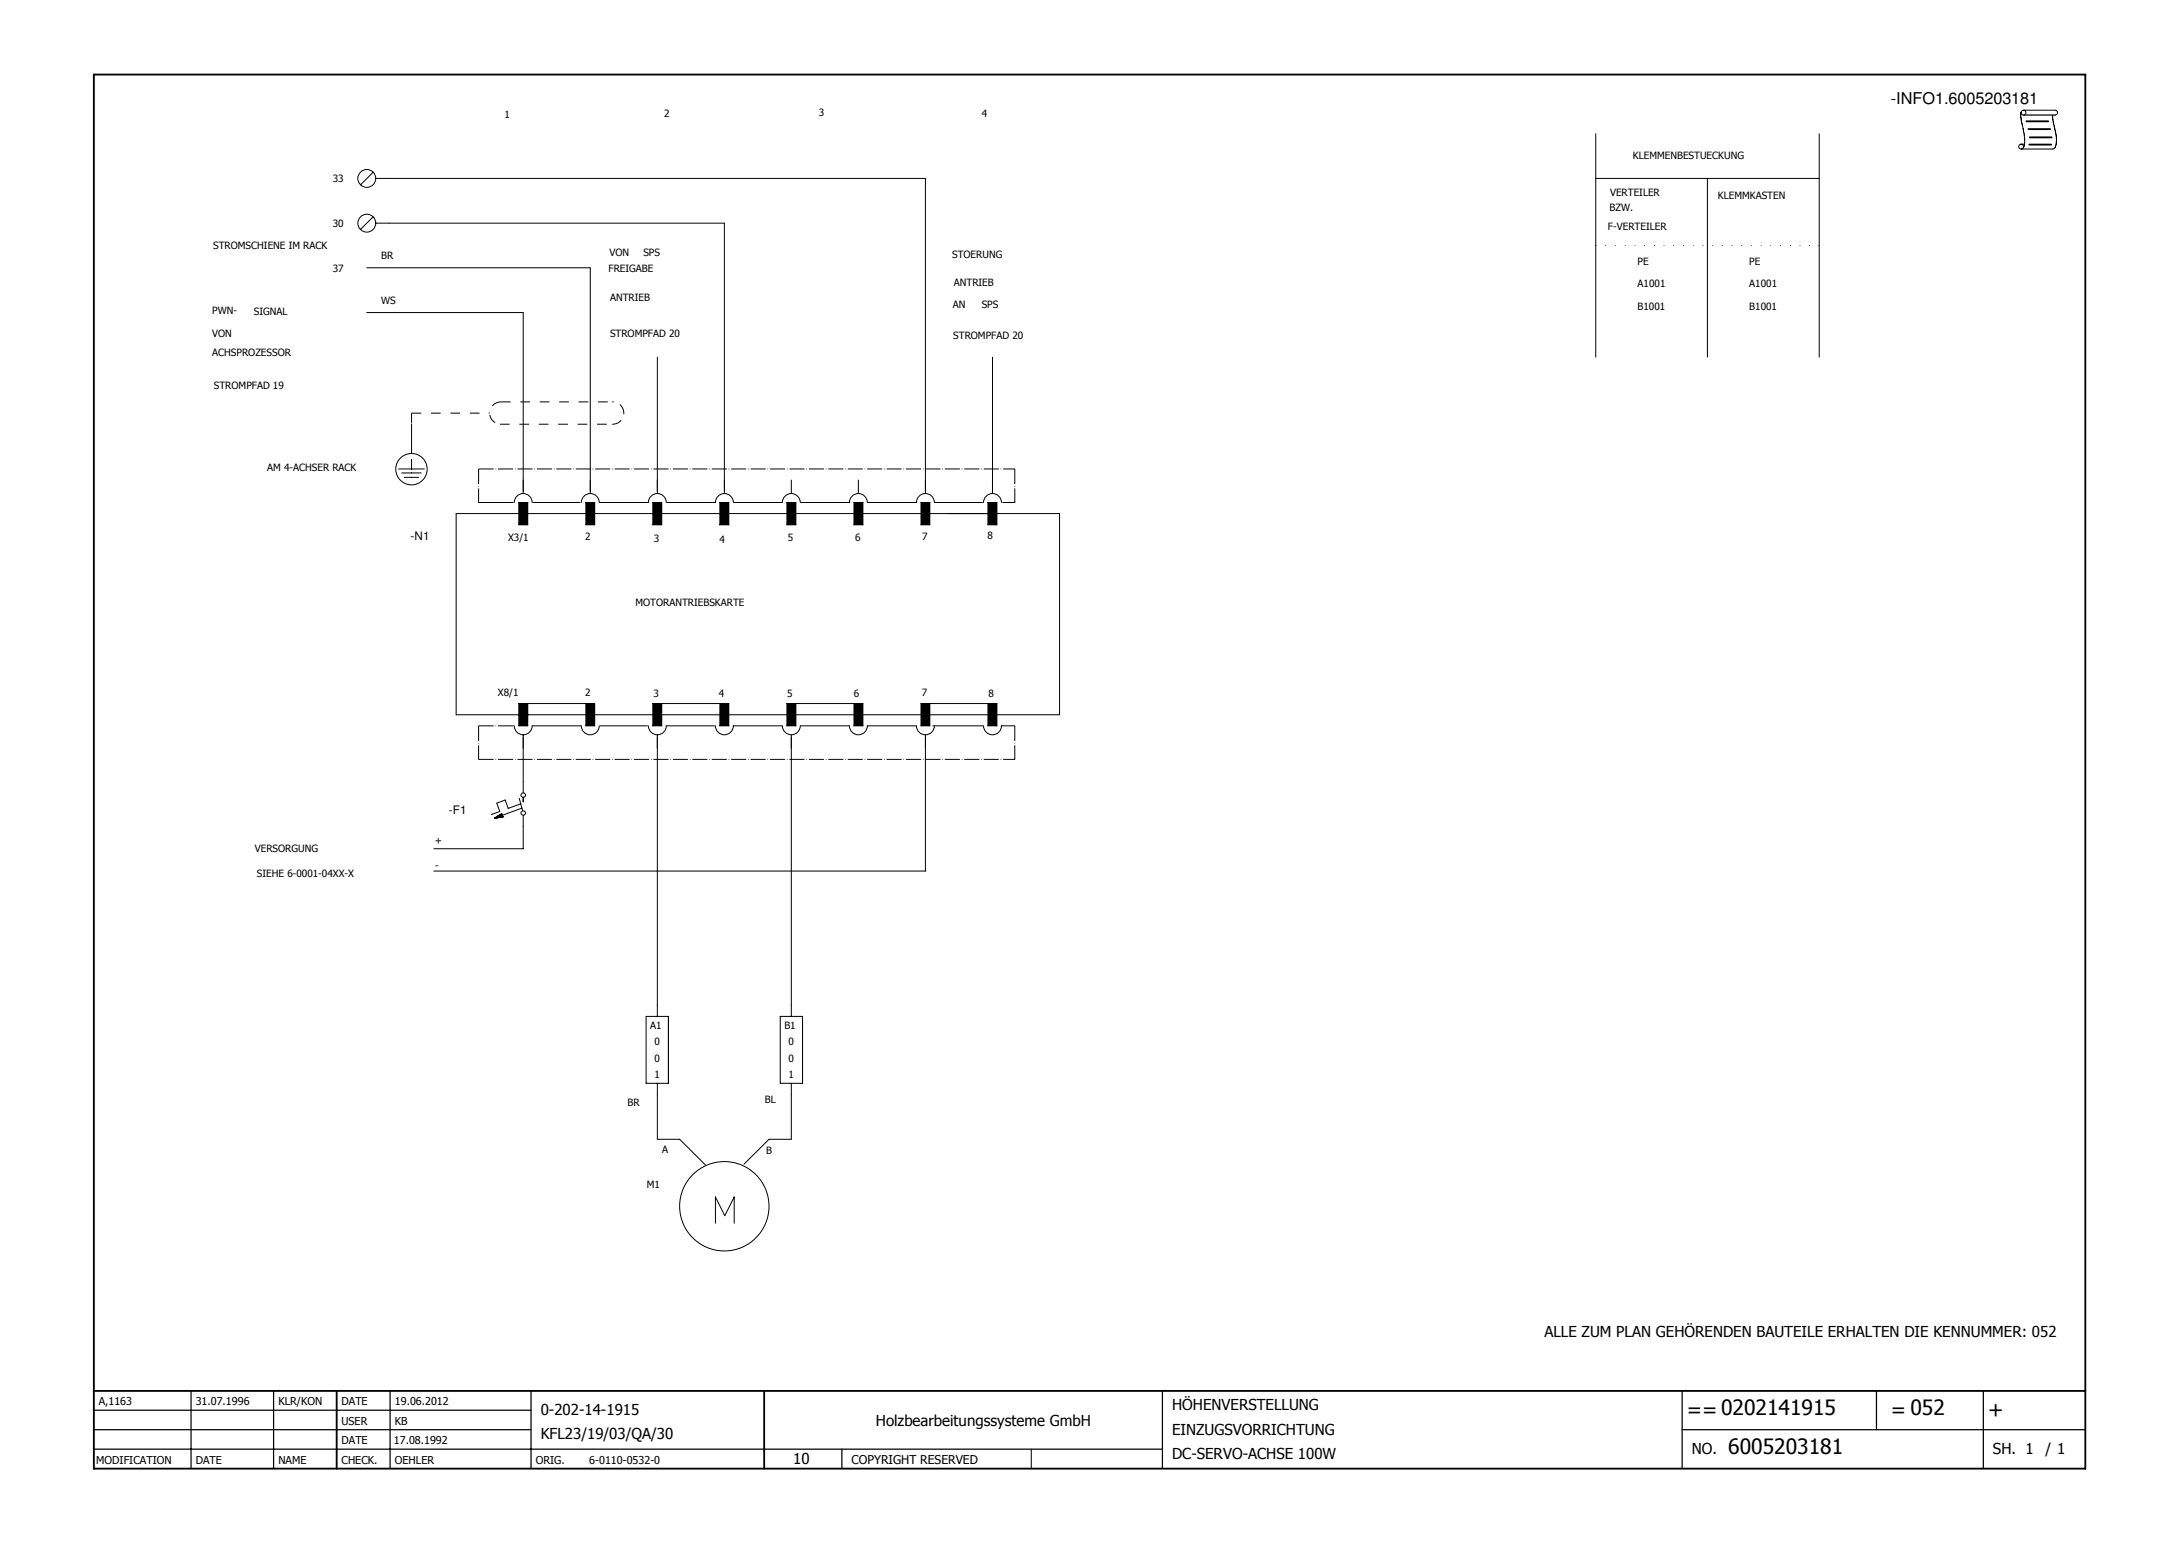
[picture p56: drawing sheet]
<svg xmlns="http://www.w3.org/2000/svg" width="297mm" height="211mm" viewBox="0 0 297 211" stroke-linecap="round" stroke-linejoin="round" font-family="sans-serif">
<defs><g id="words">
<g font-size="2.9">
<text x="230" y="193.2">==0202141915</text>
<text x="257.8" y="193.2">= 052</text>
<text x="271" y="193.2">+</text>
<text x="235.6" y="198.2">6005203181</text>
</g>
<text font-size="2.2" x="257.8" y="14.2">-INFO1.6005203181</text>
<g font-size="2.1">
<text x="210.5" y="182.3">ALLE ZUM PLAN GEHÖRENDEN BAUTEILE ERHALTEN DIE KENNUMMER: 052</text>
<text x="73.7" y="192.9">0-202-14-1915</text>
<text x="73.7" y="196.2">KFL23/19/03/QA/30</text>
<text x="119.4" y="194.4">Holzbearbeitungssysteme GmbH</text>
<text x="159.8" y="192.2">HÖHENVERSTELLUNG</text>
<text x="159.8" y="195.5">EINZUGSVORRICHTUNG</text>
<text x="108.1" y="199.5">10</text>
<text x="159.8" y="198.9">DC-SERVO-ACHSE 100W</text>
<text x="230.6" y="198.2">NO.</text>
<text x="271.7" y="198.2">SH. 1</text>
<text x="278.8" y="198.2">/ 1</text>
</g>
<text font-size="1.7" x="116.1" y="199.5">COPYRIGHT RESERVED</text>
<g font-size="1.6">
<text x="56" y="73.6">-N1</text>
<text x="61.2" y="110.9">-F1</text>
</g>
<g font-size="1.5">
<text x="13.5" y="191.6">A,1163</text>
<text x="26.7" y="191.6">31.07.1996</text>
<text x="38" y="191.6">KLR/KON</text>
<text x="46.6" y="191.6">DATE</text>
<text x="53.8" y="191.6">19.06.2012</text>
<text x="46.6" y="194.2">USER</text>
<text x="46.6" y="196.9">DATE</text>
<text x="53.7" y="196.9">17.08.1992</text>
<text x="53.8" y="194.2">KB</text>
<text x="13.1" y="199.5">MODIFICATION</text>
<text x="26.7" y="199.5">DATE</text>
<text x="38" y="199.5">NAME</text>
<text x="46.6" y="199.5">CHECK.</text>
<text x="53.8" y="199.5">OEHLER</text>
<text x="73" y="199.5">ORIG.</text>
<text x="80.3" y="199.5">6-0110-0532-0</text>
</g>
<g font-size="1.4">
<text x="68.8" y="16">1</text>
<text x="90.6" y="15.9">2</text>
<text x="111.6" y="15.8">3</text>
<text x="133.8" y="15.9">4</text>
<text x="222.6" y="21.6">KLEMMENBESTUECKUNG</text>
<text x="45.4" y="24.8">33</text>
<text x="219.4" y="28.8">BZW.</text>
<text x="219.5" y="26.8">VERTEILER</text>
<text x="234.2" y="27.1">KLEMMKASTEN</text>
<text x="29.1" y="33.9">STROMSCHIENE IM RACK</text>
<text x="45.4" y="30.9">30</text>
<text x="52" y="35.4">BR</text>
<text x="83.1" y="34.8">VON</text>
<text x="87.7" y="34.8">SPS</text>
<text x="129.8" y="35.2">STOERUNG</text>
<text x="219.2" y="31.4">F-VERTEILER</text>
<text x="45.4" y="37">37</text>
<text x="52" y="41.5">WS</text>
<text x="82.9" y="37.1">FREIGABE</text>
<text x="83.2" y="41">ANTRIEB</text>
<text x="129.9" y="41.9">AN</text>
<text x="130" y="38.9">ANTRIEB</text>
<text x="133.8" y="41.9">SPS</text>
<text x="223.2" y="36.1">PE</text>
<text x="223.2" y="39.2">A1001</text>
<text x="238.5" y="36.1">PE</text>
<text x="238.5" y="39.2">A1001</text>
<text x="28.9" y="42.8">PWN-</text>
<text x="28.9" y="45.9">VON</text>
<text x="34.6" y="42.9">SIGNAL</text>
<text x="83.2" y="45.9">STROMPFAD 20</text>
<text x="129.9" y="46.3">STROMPFAD 20</text>
<text x="223.2" y="42.2">B1001</text>
<text x="238.5" y="42.2">B1001</text>
<text x="28.9" y="48.5">ACHSPROZESSOR</text>
<text x="29.2" y="53.1">STROMPFAD 19</text>
<text x="36.4" y="64.1">AM 4-ACHSER RACK</text>
<text x="69.3" y="73.8">X3/1</text>
<text x="79.8" y="73.7">2</text>
<text x="89.1" y="73.9">3</text>
<text x="98.1" y="74">4</text>
<text x="107.4" y="73.8">5</text>
<text x="116.6" y="73.7">6</text>
<text x="125.7" y="73.7">7</text>
<text x="134.6" y="73.5">8</text>
<text x="86.6" y="82.6">MOTORANTRIEBSKARTE</text>
<text x="67.9" y="94.9">X8/1</text>
<text x="79.7" y="94.9">2</text>
<text x="89.1" y="95">3</text>
<text x="98" y="95">4</text>
<text x="107.3" y="95">5</text>
<text x="116.4" y="95">6</text>
<text x="125.6" y="94.9">7</text>
<text x="134.8" y="95">8</text>
<text x="34.7" y="116.1">VERSORGUNG</text>
<text x="35" y="119.6">SIEHE 6-0001-04XX-X</text>
<text x="59.3" y="115.1">+</text>
<text x="59.3" y="118.4">-</text>
<text x="88.6" y="140.3">A1</text>
<text x="89.2" y="142.5">0</text>
<text x="106.9" y="140.3">B1</text>
<text x="107.5" y="142.5">0</text>
<text x="89.2" y="147">1</text>
<text x="89.2" y="144.8">0</text>
<text x="107.5" y="147">1</text>
<text x="107.5" y="144.8">0</text>
<text x="85.6" y="150.8">BR</text>
<text x="104.3" y="150.3">BL</text>
<text x="88.2" y="162">M1</text>
<text x="90.3" y="157.2">A</text>
<text x="104.4" y="157.3">B</text>
</g>
</g></defs>
<path d="M203 10l-190.4 190.4M12.7 112.2l125.9 88.2" fill="none" stroke="#fff" stroke-width=".14"/>
<path d="M12.8 10.2h271.5v190h-271.5zM12.8 189.6h271.5M45.9 189.6v10.6M104.2 189.6v10.6" fill="none" stroke="#010101" stroke-width=".25"/>
<g fill="none" stroke="#010101" stroke-width=".17">
<path d="M12.8 194.9h59.6M12.8 192.2h59.6M12.8 197.5h145.7M26 189.6v10.6M37.3 189.6v10.6M53.2 189.6v10.6M72.4 189.6v10.6M114.8 197.5v2.7M158.5 189.6v10.6M229.3 194.9h55M229.3 189.6v10.6M255.8 189.6v5.3"/>
<path d="M270.4 189.6v10.6"/>
</g>
<path d="M217.5 18.2v30.5M217.5 24.3h30.5M140.6 197.5v2.7" fill="none" stroke="#010101" stroke-width=".14"/>
<path d="M217.5 33.5h30.5" fill="none" stroke="#010101" stroke-width=".14" stroke-dasharray=".1 1.2 .1 1.2" stroke-linecap="butt"/>
<path d="M247.9 33.4l.1 .1h-.1z" fill="#010101"/>
<path d="M248 18.2v30.5M50 36.5h30.5M53.1 24.3h73.1M232.8 24.3v24.4M50 42.6h21.3M70.7 68.5h1.2v3h-1.2z" fill="none" stroke="#010101" stroke-width=".14"/>
<path d="M70.7 68.5h1.2v3h-1.2z" fill="#010101"/>
<path d="M53.1 30.4h45.6M70.1 68.5a1.22 1.22 0 0 1 1.2-1.2 1.22 1.22 0 0 1 1.2 1.2M71.3 65.4v1.9M79.2 68.5a1.22 1.22 0 0 1 1.3-1.2 1.22 1.22 0 0 1 1.2 1.2M79.9 68.5h1.2v3h-1.2zM80.5 65.4v1.9" fill="none" stroke="#010101" stroke-width=".14"/>
<path d="M79.9 68.5h1.2v3h-1.2z" fill="#010101"/>
<path d="M89 68.5h1.2v3h-1.2z" fill="none" stroke="#010101" stroke-width=".14"/>
<path d="M89 68.5h1.2v3h-1.2z" fill="#010101"/>
<path d="M88.4 68.5a1.22 1.22 0 0 1 1.2-1.2 1.22 1.22 0 0 1 1.2 1.2M89.6 65.4v1.9" fill="none" stroke="#010101" stroke-width=".14"/>
<path d="M56.1 56.3h10.6" fill="none" stroke="#010101" stroke-width=".14" stroke-dasharray="1.3 1.3" stroke-linecap="butt"/>
<path d="M66.6 56.3h.2l-.2 .1z" fill="#010101"/>
<path d="M97.5 68.5a1.22 1.22 0 0 1 1.2-1.2 1.22 1.22 0 0 1 1.3 1.2M98.1 68.5h1.2v3h-1.2zM98.7 65.4v1.9" fill="none" stroke="#010101" stroke-width=".14"/>
<path d="M98.1 68.5h1.2v3h-1.2z" fill="#010101"/>
<path d="M56.1 56.3v1.5" fill="none" stroke="#010101" stroke-width=".14" stroke-dasharray="1.3 1.3" stroke-linecap="butt"/>
<path d="M56.1 57.7v.2z" fill="#010101"/>
<path d="M106.7 68.5a1.22 1.22 0 0 1 1.2-1.2 1.22 1.22 0 0 1 1.2 1.2M107.3 68.5h1.2v3h-1.2zM107.9 65.4v1.9" fill="none" stroke="#010101" stroke-width=".14"/>
<path d="M107.3 68.5h1.2v3h-1.2z" fill="#010101"/>
<path d="M116.4 68.5h1.2v3h-1.2z" fill="none" stroke="#010101" stroke-width=".14"/>
<path d="M116.4 68.5h1.2v3h-1.2z" fill="#010101"/>
<path d="M62.2 70v27.4M115.8 68.5a1.22 1.22 0 0 1 1.2-1.2 1.22 1.22 0 0 1 1.2 1.2M117 65.4v1.9M125.6 68.5h1.2v3h-1.2zM126.2 65.4v1.9" fill="none" stroke="#010101" stroke-width=".14"/>
<path d="M125.6 68.5h1.2v3h-1.2z" fill="#010101"/>
<path d="M62.2 70h82.2M124.9 68.5a1.22 1.22 0 0 1 1.3-1.2 1.22 1.22 0 0 1 1.2 1.2M134.1 68.5a1.22 1.22 0 0 1 1.2-1.2 1.22 1.22 0 0 1 1.2 1.2M134.7 68.5h1.2v3h-1.2zM135.3 65.4v1.9" fill="none" stroke="#010101" stroke-width=".14"/>
<path d="M134.7 68.5h1.2v3h-1.2z" fill="#010101"/>
<path d="M62.2 97.4h82.2M70.7 95.9h1.2v3h-1.2z" fill="none" stroke="#010101" stroke-width=".14"/>
<path d="M70.7 95.9h1.2v3h-1.2z" fill="#010101"/>
<path d="M70.1 98.9a1.22 1.22 0 0 0 1.2 1.3 1.22 1.22 0 0 0 1.2-1.3M71.3 100.2v1.8" fill="none" stroke="#010101" stroke-width=".14"/>
<path d="M65.2 63.9h73.1" fill="none" stroke="#010101" stroke-width=".14" stroke-dasharray="2.1 .3 .1 .3" stroke-linecap="butt"/>
<path d="M138.2 63.9h.2l-.2 .1z" fill="#010101"/>
<path d="M88.4 98.9a1.22 1.22 0 0 0 1.2 1.3 1.22 1.22 0 0 0 1.2-1.3M89 95.9h1.2v3h-1.2zM89.6 100.2v1.8" fill="none" stroke="#010101" stroke-width=".14"/>
<path d="M89 95.9h1.2v3h-1.2z" fill="#010101"/>
<path d="M65.2 63.9v4.6" fill="none" stroke="#010101" stroke-width=".14" stroke-dasharray="2.1 .3 .1 .3" stroke-linecap="butt"/>
<path d="M65.2 68.4h.1l-.1 .1z" fill="#010101"/>
<path d="M107.3 95.9h1.2v3h-1.2zM107.9 100.2v1.8" fill="none" stroke="#010101" stroke-width=".14"/>
<path d="M107.3 95.9h1.2v3h-1.2z" fill="#010101"/>
<path d="M65.2 68.5h4.8M106.7 98.9a1.22 1.22 0 0 0 1.2 1.3 1.22 1.22 0 0 0 1.2-1.3M124.9 98.9a1.22 1.22 0 0 0 1.3 1.3 1.22 1.22 0 0 0 1.2-1.3M125.6 95.9h1.2v3h-1.2z" fill="none" stroke="#010101" stroke-width=".14"/>
<path d="M125.6 95.9h1.2v3h-1.2z" fill="#010101"/>
<g fill="none" stroke="#010101" stroke-width=".14">
<path d="M67.5 111.5h-.1M67.6 111.4l-.1 .1M67.8 111.3l-.3 .2 .2-.1M67.9 111.5l.5-.5-.6 .5M68.1 111.1l-.6 .4M68.2 111l-.7 .5 .4-.2M68.4 111.4l.1-.1-.2 .1M68.4 110.9l-.8 .6 .7-.5M68.4 110.9l.1 .5M68.4 110.9l-1 .6 1.1-.1M68.4 111l-.8 .5M68.4 111l-.7 .5"/>
<path d="M68.4 111l-.6 .5M68.4 111.1l-.4 .3 .5-.3M68.4 111.1l-.4 .3M68.4 111.1l-.5 .4M68.5 111.1l-.4 .3 .4-.2M68.5 111.1l-.4 .3M68.5 111.1l-.5 .3M68.5 111.2l-.3 .2 .3-.2M68.5 111.2l-.3 .2M68.5 111.2l-.2 .2M68.5 111.3l-.1 .1M68.5 111.3v.1"/>
<path d="M68.5 111.4h.1M70.8 108.8l.4 1.7M71 109.6l-1.7 .6-.4-1.1-1.2 .4 .4 1.1-1.1 .4M71.1 110.2l-2.6 .9M71.3 106.6v1.5M71.3 108.7v.6M71.3 111.1v1.6M126.2 100.2v1.8"/>
<circle cx="71.3" cy="108.4" r=".3"/>
<circle cx="71.3" cy="110.8" r=".3"/>
</g>
<path d="M65.2 98.9v4.6" fill="none" stroke="#010101" stroke-width=".14" stroke-dasharray="2.1 .3 .1 .3" stroke-linecap="butt"/>
<path d="M65.2 103.4h.1l-.1 .2z" fill="#010101"/>
<path d="M65.2 98.9h4.8" fill="none" stroke="#010101" stroke-width=".14" stroke-dasharray="2.1 .3 .1 .3" stroke-linecap="butt"/>
<path d="M69.9 98.9h.2l-.2 .1z" fill="#010101"/>
<g fill="none" stroke="#010101" stroke-width=".14">
<path d="M50.9 23.5l-1.8 1.7M51.2 24.3h1.9"/>
<circle cx="50" cy="24.3" r="1.22"/>
</g>
<path d="M65.2 103.5h73.1" fill="none" stroke="#010101" stroke-width=".14" stroke-dasharray="2.1 .3 .1 .3" stroke-linecap="butt"/>
<path d="M138.2 103.5h.2l-.2 .1z" fill="#010101"/>
<g fill="none" stroke="#010101" stroke-width=".14">
<path d="M50.9 29.6l-1.8 1.7M51.2 30.4h1.9M56.1 57.8v4M54.3 63.9h3.5M54.8 64.5h2.6M55.1 65.1h2M56.1 62.6v1.3"/>
<circle cx="50" cy="30.4" r="1.22"/>
<circle cx="56.1" cy="64" r="2.14"/>
</g>
<path d="M68.3 54.8h15.2" fill="none" stroke="#010101" stroke-width=".14" stroke-dasharray="1.3 1.3" stroke-linecap="butt"/>
<path d="M83.4 54.7l.1 .1h-.1z" fill="#010101"/>
<path d="M88.1 138.6h3v9.1h-3zM89.6 137v1.6M106.4 138.6h3v9.1h-3zM107.9 137v1.6M89.6 147.7v1.5M107.9 147.7v1.5" fill="none" stroke="#010101" stroke-width=".14"/>
<path d="M68.1 57.8h15.4M68.3 54.8a1.52 1.52 0 0 0-1.5 1.5 1.52 1.52 0 0 0 1.5 1.5" fill="none" stroke="#010101" stroke-width=".14" stroke-dasharray="1.3 1.3" stroke-linecap="butt"/>
<path d="M83.4 57.8h.1l-.1 .1z" fill="#010101"/>
<path d="M71.3 42.6v24.4M72.7 68.5h6.4M71.3 95.9h9.8v3h-1.2v-3M72.5 98.9h6.7M71.3 100.5v6.1M71.3 112.7v3h-12.2" fill="none" stroke="#010101" stroke-width=".14"/>
<path d="M79.9 95.9h1.2v3h-1.2z" fill="#010101"/>
<g fill="none" stroke="#010101" stroke-width=".14">
<path d="M275.5 15.3a6.9 6.9 0 0 0 .3 2.4v.2a3.6 3.6 0 0 1 0 2.2M275.5 19.7h.5M275.8 15h4.3a.33 .33 0 0 1 .4 .4 .33 .33 0 0 1-.4 .3M279.8 15.7l.2 1.2a5.3 5.3 0 0 1 .1 3.2l-.3 .2h-4.3M80.5 36.5v30.5M89.6 48.7v18.3M81.7 68.5h6.7M90.9 68.5h6.6M79.2 98.9a1.22 1.22 0 0 0 1.3 1.3 1.22 1.22 0 0 0 1.2-1.3M81.8 98.9h6.5M89.6 95.9h9.7v3h-1.2v-3M90.8 98.9h6.6"/>
<path d="M89.6 100.5v36.5M89.6 149.2v6.1h3l3.6 3.5M98.8 165.7l-1.3-2.5v3.6"/>
<circle cx="275.5" cy="20" r=".33"/>
<circle cx="275.8" cy="15.4" r=".33"/>
</g>
<path d="M83.5 57.8a1.52 1.52 0 0 0 1.5-1.5M83.7 54.8h-.2M85 56.3a1.52 1.52 0 0 0-1.5-1.5M85 56.5v-.2" fill="none" stroke="#010101" stroke-width=".14" stroke-dasharray="1.3 1.3" stroke-linecap="butt"/>
<path d="M275.9 15.7h4.3" fill="none" stroke="#010101" stroke-width=".17"/>
<path d="M276.2 16.5h3M276.5 17.6h3M276.6 19.7h3M276.7 18.7h3" fill="none" stroke="#010101" stroke-width=".25"/>
<path d="M98.1 95.9h1.2v3h-1.2z" fill="#010101"/>
<g fill="none" stroke="#010101" stroke-width=".14">
<path d="M98.7 30.4v36.6M100 68.5h6.6M109.1 68.5h6.8M97.5 98.9a1.22 1.22 0 0 0 1.2 1.3 1.22 1.22 0 0 0 1.3-1.3h6.6M107.9 95.9h9.7v3h-1.2v-3M109.1 98.9h6.7M107.9 100.5v36.5M107.9 149.2v6.1h-3.1l-3.4 3.4M98.8 165.7l1.3-2.5v3.6"/>
<circle cx="98.7" cy="164.4" r="6.1"/>
</g>
<path d="M116.4 95.9h1.2v3h-1.2z" fill="#010101"/>
<path d="M126.2 24.3v42.7M118.3 68.5h6.7M127.4 68.5h6.5M129.2 70h6.1M115.8 98.9a1.22 1.22 0 0 0 1.2 1.3 1.22 1.22 0 0 0 1.2-1.3M118.3 98.9h6.6M126.2 95.9h9.7v3h-1.2v-3M127.2 98.9h6.8M126.2 100.5v18.2h-67.1" fill="none" stroke="#010101" stroke-width=".14"/>
<path d="M134.7 95.9h1.2v3h-1.2z" fill="#010101"/>
<path d="M135.3 48.7v18.3M136.7 68.5h1.6M134.1 98.9a1.22 1.22 0 0 0 1.2 1.3 1.22 1.22 0 0 0 1.2-1.3h1.8" fill="none" stroke="#010101" stroke-width=".14"/>
<path d="M138.3 63.9v4.6" fill="none" stroke="#010101" stroke-width=".14" stroke-dasharray="2.1 .3 .1 .3" stroke-linecap="butt"/>
<path d="M138.3 68.4h.1l-.1 .1z" fill="#010101"/>
<path d="M138.3 98.9v4.6" fill="none" stroke="#010101" stroke-width=".14" stroke-dasharray="2.1 .3 .1 .3" stroke-linecap="butt"/>
<path d="M138.3 103.4h.1l-.1 .2z" fill="#010101"/>
<path d="M144.4 70v27.4" fill="none" stroke="#010101" stroke-width=".14"/>
<use href="#words"/>
</svg>
